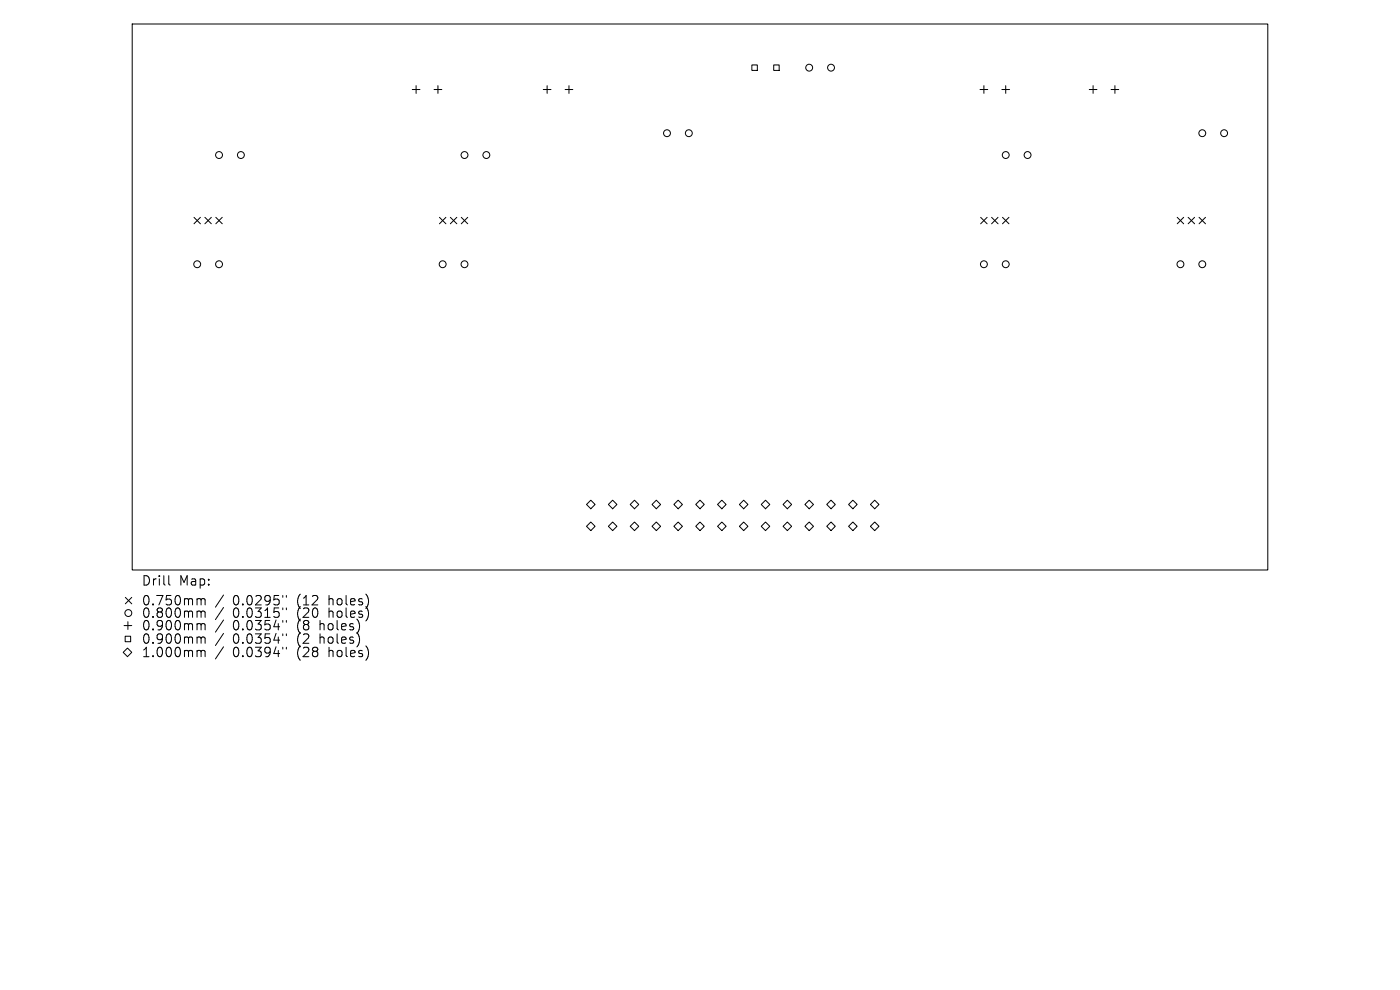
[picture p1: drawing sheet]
<svg xmlns="http://www.w3.org/2000/svg" width="297mm" height="210mm" viewBox="0 0 297 210" stroke-linecap="round" stroke-linejoin="round" font-family="sans-serif">
<defs><g id="words">
<g font-size="2.8">
<text x="30" y="124.5">Drill</text>
<text x="38" y="124.5">Map:</text>
<text x="30" y="128.7">0.750mm</text>
<text x="30" y="131.3">0.800mm</text>
<text x="49.4" y="128.7">0.0295&quot;</text>
<text x="49.4" y="131.3">0.0315&quot;</text>
<text x="63.1" y="128.7">(12</text>
<text x="63.1" y="131.3">(20</text>
<text x="70" y="128.7">holes)</text>
<text x="70" y="131.3">holes)</text>
<text x="30" y="134">0.900mm</text>
<text x="30" y="136.8">0.900mm</text>
<text x="49.4" y="134">0.0354&quot;</text>
<text x="49.4" y="136.8">0.0354&quot;</text>
<text x="63.1" y="134">(8</text>
<text x="63.1" y="136.8">(2</text>
<text x="68.1" y="134">holes)</text>
<text x="68.1" y="136.8">holes)</text>
<text x="30" y="139.7">1.000mm</text>
<text x="49.4" y="139.7">0.0394&quot;</text>
<text x="63.1" y="139.7">(28</text>
<text x="70" y="139.7">holes)</text>
</g>
</g></defs>
<g fill="none" stroke="#000" stroke-width=".21">
<path d="M28 5.1h241v115.8h-241zM87.5 19h1.6M88.3 18.2v1.6M92.1 19h1.6M92.9 18.2v1.6M115.3 19h1.6M116.1 18.2v1.6M119.9 19h1.6M120.7 18.2v1.6M159.5 13.8h1.2v1.1h-1.2zM164.1 13.8h1.2v1.1h-1.2zM207.9 19h1.6"/>
<path d="M208.7 18.2v1.6M212.5 19h1.7M213.4 18.2v1.6M231.1 19h1.6M231.9 18.2v1.6M235.7 19h1.6M236.5 18.2v1.6M41.2 46.1l1.3 1.4M42.5 46.1l-1.3 1.4M43.5 46.1l1.3 1.4M44.8 46.1l-1.3 1.4M45.8 46.1l1.4 1.4"/>
<path d="M47.2 46.1l-1.4 1.4M93.2 46.1l1.4 1.4M94.6 46.1l-1.4 1.4M95.5 46.1l1.4 1.4M96.9 46.1l-1.4 1.4M97.9 46.1l1.3 1.4M99.2 46.1l-1.3 1.4M208 46.1l1.4 1.4M209.4 46.1l-1.4 1.4M210.4 46.1l1.3 1.4M211.7 46.1l-1.3 1.4M212.7 46.1l1.3 1.4"/>
<path d="M214 46.1l-1.3 1.4M249.7 46.1l1.4 1.4M251.1 46.1l-1.4 1.4M252.1 46.1l1.3 1.4M253.4 46.1l-1.3 1.4M254.4 46.1l1.3 1.4M255.7 46.1l-1.3 1.4M124.4 107l.9-.9 .9 .9-.9 .9zM124.4 111.6l.9-.9 .9 .9-.9 1zM130 106.1l.9 .9-.9 .9-.9-.9zM130 110.7l.9 .9-.9 1-.9-1zM133.7 107l.9-.9 .9 .9-.9 .9z"/>
<path d="M133.7 111.6l.9-.9 .9 .9-.9 1zM138.3 107l.9-.9 .9 .9-.9 .9zM138.3 111.6l.9-.9 .9 .9-.9 1zM143.9 106.1l.9 .9-.9 .9-.9-.9zM143.9 110.7l.9 .9-.9 1-.9-1zM148.5 106.1l.9 .9-.9 .9-.9-.9zM148.5 110.7l.9 .9-.9 1-.9-1zM152.2 107l.9-.9 .9 .9-.9 .9zM152.2 111.6l.9-.9 .9 .9-.9 1zM157.8 106.1l.9 .9-.9 .9-.9-.9zM157.8 110.7l.9 .9-.9 1-.9-1zM162.4 106.1l.9 .9-.9 .9-.9-.9z"/>
<path d="M162.4 110.7l.9 .9-.9 1-.9-1zM166.1 107l.9-.9 .9 .9-.9 .9zM166.1 111.6l.9-.9 .9 .9-.9 1zM171.7 106.1l.9 .9-.9 .9-.9-.9zM171.7 110.7l.9 .9-.9 1-.9-1zM176.3 106.1l.9 .9-.9 .9-.9-.9zM176.3 110.7l.9 .9-.9 1-.9-1zM180.9 106.1l.9 .9-.9 .9-.9-.9zM180.9 110.7l.9 .9-.9 1-.9-1zM185.6 106.1l.9 .9-.9 .9-.9-.9zM185.6 110.7l.9 .9-.9 1-.9-1zM26.1 138.4l.9-.9 1 .9-1 .9z"/>
<path d="M26.3 132.7h1.7M26.6 135h1.1v1.1h-1.1zM26.6 126.7l1.4 1.4M27.1 131.9v1.6M28 126.7l-1.4 1.4M35.8 122.1v1.7l.3 .3M42.1 127l.5 .1 .1 .2M42.1 129.6l.5 .1 .1 .2M42.1 132.3l.5 .1 .1 .2M42.1 135.1l.5 .1 .1 .2M42.1 138l.5 .1 .1 .2M42.7 127.3l.2-.3 .5 .1 .1 1.2"/>
<path d="M42.7 127.3v1M42.7 129.9v1.1M42.7 132.6v1M42.7 135.4v1.1M42.7 138.3v1M42.7 129.9l.2-.3 .5 .1 .1 1.3M42.7 132.6l.2-.3 .5 .1 .1 1.2M42.7 135.4l.2-.3 .5 .1 .1 1.3M42.7 138.3l.2-.3 .5 .1 .1 1.2M47.4 126.2l-1.7 2.6M47.4 128.9l-1.7 2.5M47.4 131.5l-1.7 2.6"/>
<path d="M47.4 134.4l-1.7 2.5M47.4 137.2l-1.7 2.6M60 126.3v.4M60 129v.3M60 131.6v.4M60 134.5v.3M60 137.3v.4M60.8 126.3v.4M60.8 129v.3M60.8 131.6v.4M60.8 134.5v.3M60.8 137.3v.4"/>
<circle cx="171.7" cy="14.4" r=".73"/>
<circle cx="176.3" cy="14.4" r=".73"/>
<circle cx="46.5" cy="32.9" r=".73"/>
<circle cx="51.1" cy="32.9" r=".73"/>
<circle cx="98.5" cy="32.9" r=".73"/>
<circle cx="103.2" cy="32.9" r=".73"/>
<circle cx="141.5" cy="28.3" r=".73"/>
<circle cx="146.1" cy="28.3" r=".73"/>
<circle cx="213.4" cy="32.9" r=".73"/>
<circle cx="218" cy="32.9" r=".73"/>
<circle cx="255.1" cy="28.3" r=".73"/>
<circle cx="259.7" cy="28.3" r=".73"/>
<circle cx="41.8" cy="56.1" r=".73"/>
<circle cx="46.5" cy="56.1" r=".73"/>
<circle cx="93.9" cy="56.1" r=".73"/>
<circle cx="98.5" cy="56.1" r=".73"/>
<circle cx="208.7" cy="56.1" r=".73"/>
<circle cx="213.4" cy="56.1" r=".73"/>
<circle cx="250.4" cy="56.1" r=".73"/>
<circle cx="255.1" cy="56.1" r=".73"/>
<circle cx="27.2" cy="130" r=".73"/>
</g>
<use href="#words"/>
</svg>
